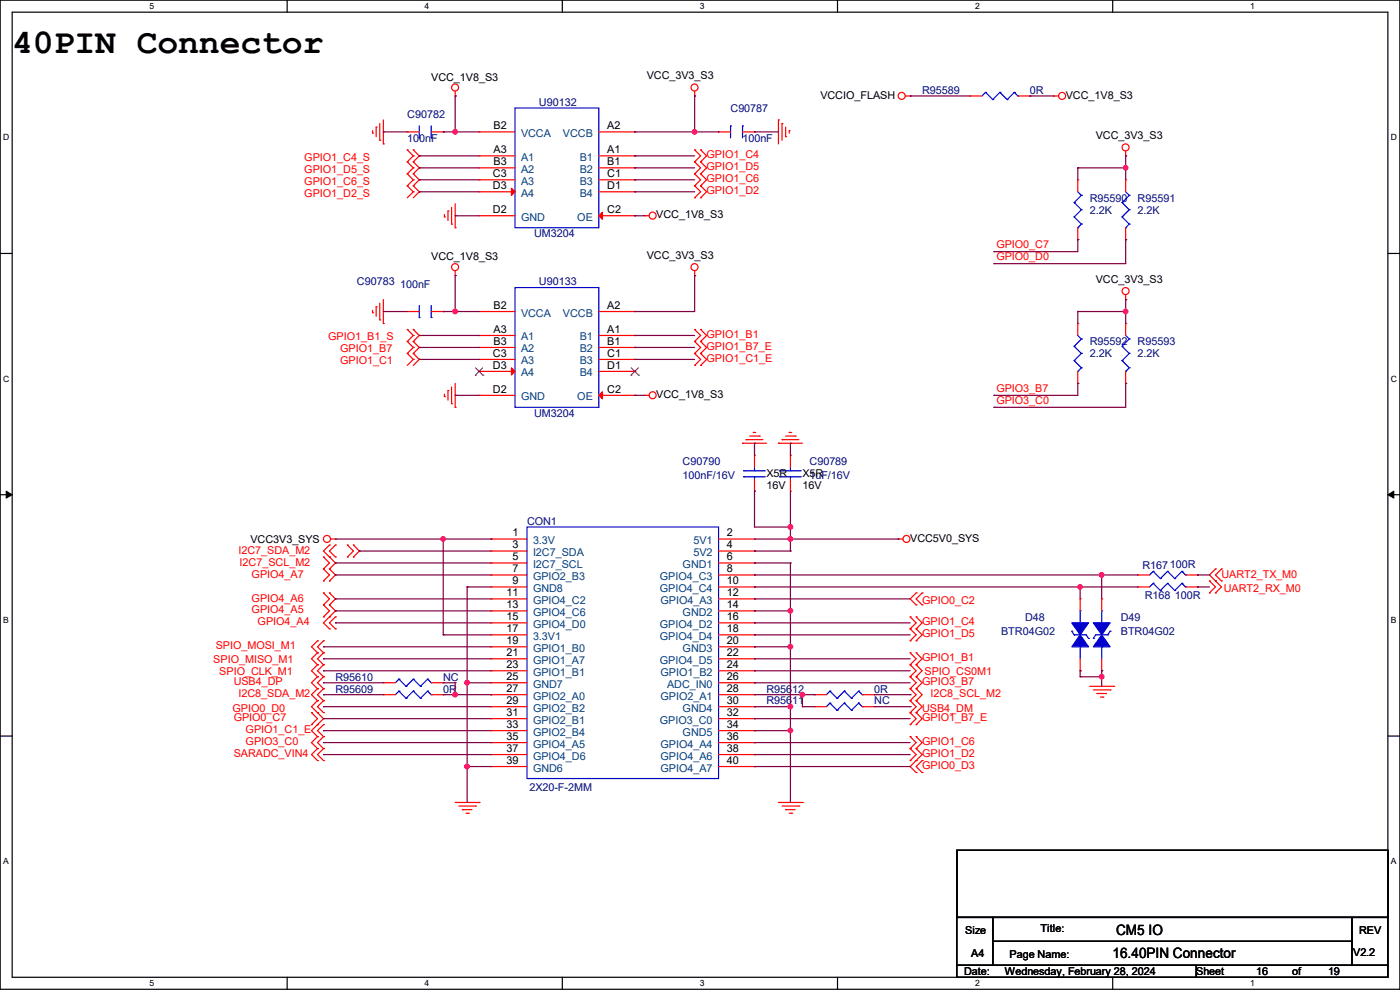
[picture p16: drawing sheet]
<svg xmlns="http://www.w3.org/2000/svg" width="297mm" height="210mm" viewBox="0 0 297 210" stroke-linecap="round" stroke-linejoin="round" font-family="sans-serif">
<defs><g id="words">
<text font-size="7.4" x="2.6" y="11.3">40PIN Connector</text>
<g font-size="3">
<text x="236" y="203.2">16.40PIN Connector</text>
<text x="236.8" y="198.4">CM5 IIIO</text>
<text x="236.8" y="198.4">CM5 O</text>
</g>
<g font-size="2.3">
<text x="91.5" y="17.1">VCC_1V8_S3</text>
<text x="137.2" y="16.8">VCC_3V3_S3</text>
<text x="174" y="20.9">VCCIO_FLASH</text>
<text x="226.1" y="20.9">VCC_1V8_S3</text>
<text x="104.7" y="27.4">B2</text>
<text x="128.8" y="27.4">A2</text>
<text x="232.5" y="29.5">VCC_3V3_S3</text>
<text x="104.7" y="35.1">B3</text>
<text x="104.7" y="32.5">A3</text>
<text x="128.8" y="35.1">B1</text>
<text x="128.8" y="32.5">A1</text>
<text x="104.6" y="37.6">C3</text>
<text x="104.6" y="40.1">D3</text>
<text x="128.8" y="37.6">C1</text>
<text x="128.8" y="40.1">D1</text>
<text x="104.6" y="45.2">D2</text>
<text x="128.8" y="45.2">C2</text>
<text x="139.2" y="46.3">VCC_1V8_S3</text>
<text x="91.5" y="55.2">VCC_1V8_S3</text>
<text x="137.2" y="54.9">VCC_3V3_S3</text>
<text x="104.7" y="65.5">B2</text>
<text x="128.8" y="65.5">A2</text>
<text x="232.5" y="60">VCC_3V3_S3</text>
<text x="104.7" y="70.6">A3</text>
<text x="128.8" y="70.6">A1</text>
<text x="104.6" y="75.7">C3</text>
<text x="104.7" y="73.2">B3</text>
<text x="128.8" y="73.2">B1</text>
<text x="128.8" y="75.7">C1</text>
<text x="104.6" y="78.2">D3</text>
<text x="104.6" y="83.3">D2</text>
<text x="128.8" y="78.2">D1</text>
<text x="128.8" y="83.3">C2</text>
<text x="139.2" y="84.4">VCC_1V8_S3</text>
<text x="162.6" y="101.2">X5R</text>
<text x="170.2" y="101.2">X5R</text>
<text x="162.6" y="103.7">16V</text>
<text x="170.2" y="103.7">16V</text>
<text x="108.8" y="113.8">1</text>
<text x="154.2" y="113.8">2</text>
<text x="53.1" y="115.1">VCC3V3_SYS</text>
<text x="108.8" y="116.3">3</text>
<text x="108.8" y="118.9">5</text>
<text x="154.2" y="116.3">4</text>
<text x="154.2" y="118.9">6</text>
<text x="193.1" y="114.9">VCC5V0_SYS</text>
<text x="108.8" y="121.4">7</text>
<text x="108.8" y="124">9</text>
<text x="154.2" y="121.4">8</text>
<text x="154.2" y="124">10</text>
<text x="107.5" y="126.5">11</text>
<text x="107.5" y="129">13</text>
<text x="107.5" y="131.6">15</text>
<text x="154.2" y="126.5">12</text>
<text x="154.2" y="129">14</text>
<text x="154.2" y="131.6">16</text>
<text x="107.5" y="134.1">17</text>
<text x="107.5" y="136.7">19</text>
<text x="154.2" y="134.1">18</text>
<text x="154.2" y="136.7">20</text>
<text x="107.5" y="139.2">21</text>
<text x="107.5" y="141.7">23</text>
<text x="154.2" y="139.2">22</text>
<text x="154.2" y="141.7">24</text>
<text x="107.5" y="144.3">25</text>
<text x="107.5" y="146.8">27</text>
<text x="107.5" y="149.4">29</text>
<text x="154.2" y="144.3">26</text>
<text x="154.2" y="146.8">28</text>
<text x="154.2" y="149.4">30</text>
<text x="107.5" y="151.9">31</text>
<text x="107.5" y="154.4">33</text>
<text x="154.2" y="151.9">32</text>
<text x="154.2" y="154.4">34</text>
<text x="107.5" y="157">35</text>
<text x="107.5" y="159.5">37</text>
<text x="154.2" y="157">36</text>
<text x="154.2" y="159.5">38</text>
<text x="107.5" y="162.1">39</text>
<text x="154.2" y="162.1">40</text>
<text x="220.8" y="197.7">Title:</text>
<text x="204.8" y="198.2">Size</text>
<text x="206" y="203">A4</text>
<text x="214.2" y="203.3">Page Name:</text>
<text x="287.1" y="202.8">V2.2</text>
<text x="288.3" y="198.2">REV</text>
<text x="204.5" y="206.8">Date:</text>
<text x="213.1" y="206.8">Wednesday, February 28, 2024</text>
<text x="253.8" y="206.8">Sheet</text>
<text x="266.5" y="206.8">16</text>
<text x="274.1" y="206.8">of</text>
<text x="281.7" y="206.8">19</text>
</g>
<g font-size="2.3" fill="#000080">
<text x="114.3" y="22.4">U90132</text>
<text x="155" y="23.7">C90787</text>
<text x="195.6" y="19.9">R95589</text>
<text x="218.5" y="19.9">0R</text>
<text x="86.4" y="25">C90782</text>
<text x="86.4" y="30.1">100nF</text>
<text x="157.5" y="30.1">100nF</text>
<text x="231.2" y="42.8">R95590</text>
<text x="231.2" y="45.3">2.2K</text>
<text x="241.3" y="42.8">R95591</text>
<text x="241.3" y="45.3">2.2K</text>
<text x="113.3" y="50.4">UM3204</text>
<text x="75.7" y="60.5">C90783</text>
<text x="84.9" y="61">100nF</text>
<text x="114.3" y="60.5">U90133</text>
<text x="231.2" y="73.2">R95592</text>
<text x="231.2" y="75.8">2.2K</text>
<text x="241.3" y="73.2">R95593</text>
<text x="241.3" y="75.8">2.2K</text>
<text x="113.3" y="88.5">UM3204</text>
<text x="144.8" y="98.6">C90790</text>
<text x="144.8" y="101.7">100nF/16V</text>
<text x="171.7" y="98.6">C90789</text>
<text x="171.7" y="101.7">1uF/16V</text>
<text x="111.8" y="111.3">CON1</text>
<text x="242.4" y="120.7">R167100R</text>
<text x="217.5" y="131.7">D48</text>
<text x="237.8" y="131.7">D49</text>
<text x="242.9" y="127.1">R168</text>
<text x="249.2" y="127.1">100R</text>
<text x="212.4" y="134.7">BTR04G02</text>
<text x="237.8" y="134.7">BTR04G02</text>
<text x="71.2" y="144.4">R95610</text>
<text x="71.2" y="146.9">R95609</text>
<text x="94" y="144.4">NC</text>
<text x="94" y="146.9">0R</text>
<text x="162.6" y="149.4">R956</text>
<text x="162.6" y="146.9">R956</text>
<text x="168.1" y="149.4">11</text>
<text x="168.1" y="146.9">12</text>
<text x="185.5" y="149.4">NC</text>
<text x="185.5" y="146.9">0R</text>
<text x="112.3" y="167.7">2X20-F-2MM</text>
</g>
<g font-size="2.3" fill="#004080">
<text x="110.5" y="29">VCCA</text>
<text x="119.4" y="29">VCCB</text>
<text x="110.5" y="34.1">A1</text>
<text x="123" y="34.1">B1</text>
<text x="110.5" y="36.7">A2</text>
<text x="110.5" y="39.2">A3</text>
<text x="110.5" y="41.7">A4</text>
<text x="123" y="36.7">B2</text>
<text x="123" y="39.2">B3</text>
<text x="123" y="41.7">B4</text>
<text x="110.5" y="46.8">GND</text>
<text x="122.5" y="46.8">OE</text>
<text x="110.5" y="67.1">VCCA</text>
<text x="119.4" y="67.1">VCCB</text>
<text x="110.5" y="74.8">A2</text>
<text x="110.5" y="77.3">A3</text>
<text x="110.5" y="72.2">A1</text>
<text x="123" y="74.8">B2</text>
<text x="123" y="77.3">B3</text>
<text x="123" y="72.2">B1</text>
<text x="110.5" y="79.8">A4</text>
<text x="123" y="79.8">B4</text>
<text x="110.5" y="84.9">GND</text>
<text x="122.5" y="84.9">OE</text>
<text x="113.1" y="115.4">3.3V</text>
<text x="113.1" y="117.9">I2C7_SDA</text>
<text x="147.1" y="115.4">5V1</text>
<text x="147.1" y="117.9">5V2</text>
<text x="113.1" y="120.5">I2C7_SCL</text>
<text x="113.1" y="123">GPIO2_B3</text>
<text x="113.1" y="125.6">GND8</text>
<text x="140" y="123">GPIO4_C3</text>
<text x="140" y="125.6">GPIO4_C4</text>
<text x="144.8" y="120.5">GND1</text>
<text x="113.1" y="128.1">GPIO4_C2</text>
<text x="113.1" y="130.6">GPIO4_C6</text>
<text x="140.1" y="128.1">GPIO4_A3</text>
<text x="144.8" y="130.6">GND2</text>
<text x="113.1" y="133.2">GPIO4_D0</text>
<text x="113.1" y="135.7">3.3V1</text>
<text x="140" y="133.2">GPIO4_D2</text>
<text x="140" y="135.7">GPIO4_D4</text>
<text x="113.1" y="138.3">GPIO1_B0</text>
<text x="113.1" y="140.8">GPIO1_A7</text>
<text x="113.1" y="143.3">GPIO1_B1</text>
<text x="140" y="140.8">GPIO4_D5</text>
<text x="140.1" y="143.3">GPIO1_B2</text>
<text x="144.8" y="138.3">GND3</text>
<text x="113.1" y="145.9">GND7</text>
<text x="113.1" y="148.4">GPIO2_A0</text>
<text x="140.1" y="148.4">GPIO2_A1</text>
<text x="141.5" y="145.9">ADC_IN0</text>
<text x="113.1" y="151">GPIO2_B2</text>
<text x="113.1" y="153.5">GPIO2_B1</text>
<text x="140" y="153.5">GPIO3_C0</text>
<text x="144.8" y="151">GND4</text>
<text x="113.1" y="156">GPIO2_B4</text>
<text x="113.1" y="158.6">GPIO4_A5</text>
<text x="113.1" y="161.1">GPIO4_D6</text>
<text x="140.1" y="158.6">GPIO4_A4</text>
<text x="140.1" y="161.1">GPIO4_A6</text>
<text x="144.8" y="156">GND5</text>
<text x="113.1" y="163.7">GND6</text>
<text x="140.1" y="163.7">GPIO4_A7</text>
</g>
<g font-size="2.3" fill="#f00">
<text x="64.6" y="34.1">GPIO1_C4_S</text>
<text x="149.9" y="33.6">GPIO1_C4</text>
<text x="64.6" y="36.7">GPIO1_D5_S</text>
<text x="64.6" y="39.2">GPIO1_C6_S</text>
<text x="64.6" y="41.7">GPIO1_D2_S</text>
<text x="149.9" y="36.2">GPIO1_D5</text>
<text x="149.9" y="38.7">GPIO1_C6</text>
<text x="149.9" y="41.2">GPIO1_D2</text>
<text x="211.4" y="52.7">GPIO0_C7</text>
<text x="211.4" y="55.2">GPIO0_D0</text>
<text x="149.9" y="71.7">GPIO1_B1</text>
<text x="69.6" y="72.2">GPIO1_B1_S</text>
<text x="72.2" y="77.3">GPIO1_C1</text>
<text x="72.2" y="74.8">GPIO1_B7</text>
<text x="149.9" y="76.8">GPIO1_C1_E</text>
<text x="149.9" y="74.3">GPIO1_B7_E</text>
<text x="211.4" y="83.1">GPIO3_B7</text>
<text x="211.4" y="85.7">GPIO3_C0</text>
<text x="50.6" y="117.4">I2C7_SDA_M2</text>
<text x="50.8" y="120">I2C7_SCL_M2</text>
<text x="53.4" y="122.5">GPIO4_A7</text>
<text x="259.1" y="122.5">UART2_TX_M0</text>
<text x="259.6" y="125.6">UART2_RX_M0</text>
<text x="53.4" y="127.6">GPIO4_A6</text>
<text x="53.4" y="130.1">GPIO4_A5</text>
<text x="195.6" y="128.1">GPIO0_C2</text>
<text x="45.8" y="137.8">SPIO_MOSI_M1</text>
<text x="54.7" y="132.7">GPIO4_A4</text>
<text x="195.6" y="132.7">GPIO1_C4</text>
<text x="195.6" y="135.2">GPIO1_D5</text>
<text x="45.3" y="140.5">SPIO_MISO_M1</text>
<text x="46.5" y="143.1">SPIO_CLK_M1</text>
<text x="195.6" y="140.3">GPIO1_B1</text>
<text x="196.1" y="143.1">SPIO_CS0M1</text>
<text x="49.6" y="145.4">USB4_DP</text>
<text x="50.6" y="147.9">I2C8_SDA_M2</text>
<text x="195.6" y="145.4">GPIO3_B7</text>
<text x="197.4" y="147.9">I2C8_SCL_M2</text>
<text x="49.3" y="151">GPIO0_D0</text>
<text x="49.6" y="153">GPIO0_C7</text>
<text x="52.1" y="155.5">GPIO1_C1_E</text>
<text x="195.6" y="151">USB4_DM</text>
<text x="195.6" y="153">GPIO1_B7_E</text>
<text x="49.6" y="160.6">SARADC_VIN4</text>
<text x="52.1" y="158.1">GPIO3_C0</text>
<text x="195.6" y="158.1">GPIO1_C6</text>
<text x="195.6" y="160.6">GPIO1_D2</text>
<text x="195.6" y="163.2">GPIO0_D3</text>
</g>
<g font-size="1.8">
<text x="31.7" y="1.9">5</text>
<text x="90.1" y="1.9">4</text>
<text x="148.5" y="1.9">3</text>
<text x="206.8" y="1.9">2</text>
<text x="265.2" y="1.9">1</text>
<text x=".7" y="29.8">D</text>
<text x="295.1" y="29.8">D</text>
<text x=".7" y="80.9">C</text>
<text x="295.1" y="80.9">C</text>
<text x=".7" y="132.1">B</text>
<text x="295.1" y="132.1">B</text>
<text x=".7" y="183.3">A</text>
<text x="295.1" y="183.3">A</text>
<text x="31.7" y="209.2">5</text>
<text x="90.1" y="209.2">4</text>
<text x="148.5" y="209.2">3</text>
<text x="206.8" y="209.2">2</text>
<text x="265.2" y="209.2">1</text>
</g>
</g></defs>
<g fill="none" stroke="#000" stroke-width=".25">
<path d="M0 0h297v209.8h-297zM2.6 2.6h291.8v204.7h-291.8zM60.9 0v2.6M119.3 0v2.6M177.7 0v2.6M236.1 0v2.6M0 53.8h2.6M294.4 53.8h2.6M0 104.9h2.6M294.4 104.9h2.6M0 156.1h2.6M294.4 156.1h2.6"/>
<path d="M203 180.4h91.4v14.2h-91.4zM203 194.6h7.6v10.2h-7.6zM210.6 194.6h76.2v5.1h-76.2zM210.6 199.7h76.2v5.1h-76.2zM286.8 194.6h7.6v10.2h-7.6zM60.9 207.3v2.5M119.3 207.3v2.5M177.7 207.3v2.5M203 204.8h50.8v2.5h-50.8zM236.1 207.3v2.5M253.8 204.8h40.6v2.5h-40.6z"/>
</g>
<path d="M1.3 104.2l1.3 .7-1.3 .8zM294.4 104.9l1.3-.7v1.5z" fill="#000"/>
<path d="M1.3 104.2l1.3 .7-1.3 .8zM294.4 104.9l1.3-.7v1.5z" fill="none" stroke="#000" stroke-width=".21"/>
<g fill="none" stroke="#f00" stroke-width=".25">
<path d="M96.6 19.3v1.1M147.4 19.3v1.1M79 28.2h.1M79 27.7v.5M79.8 27h.1M79.8 27v2M80.6 29.8h.1M80.6 26.2v3.6M81.3 30.5h.1M81.3 25.4v5.1M86.4 31.8h.1M86.4 34.3h.1"/>
<path d="M86.4 36.9h.1M86.4 39.4h.1M86.4 28h.1M86.4 31.8l1.3 1.3M86.4 34.3l1.3 1.3M86.4 36.9l1.3 1.2M86.4 39.4l1.3 1.3M86.4 28h2.5M87.7 33.1h.1M87.7 31.8h.1M87.7 35.6h.1M87.7 34.3h.1"/>
<path d="M87.7 38.1h.1M87.7 36.9h.1M87.7 39.4h.1M87.7 33.1l-1.3 1.2M87.7 31.8l1.2 1.3M87.7 35.6l-1.3 1.3M87.7 34.3l1.2 1.3M87.7 38.1l-1.3 1.3M87.7 36.9l1.2 1.2M87.7 39.4l1.2 1.3M88.9 33.1h.1M88.9 35.6h.1"/>
<path d="M88.9 38.1h.1M88.9 33.1l-1.2 1.2M88.9 35.6l-1.2 1.3M88.9 38.1l-1.2 1.3M91.5 28h2.5M94 28h.1M96.6 20.4h.1M147.4 20.4h.1M147.4 34.3h.1M147.4 31.8h.1M147.4 36.9h.1M147.4 39.4h.1"/>
<path d="M147.4 36.9l1.2 1.2-1.2 1.3M147.4 39.4l1.2 1.3-1.2 1.3M147.4 31.8l1.2 1.3-1.2 1.2M147.4 34.3l1.2 1.3-1.2 1.3M148.6 34.3h.1M148.6 31.8h.1M148.6 36.9h.1M148.6 39.4h.1M148.6 39.4l1.3 1.3-1.3 1.3M148.6 31.8l1.3 1.3-1.3 1.2M148.6 34.3l1.3 1.3-1.3 1.3M148.6 36.9l1.3 1.2-1.3 1.3"/>
<path d="M152.4 28h.1M152.4 28h2.6M157.5 28h2.6M160.1 28h.1M165.1 25.4h.1M165.1 25.4v5.1M165.9 26.2h.1M165.9 26.2v3.6M166.7 29h.1M166.7 27v2M167.4 27.7h.1M167.4 27.7v.5"/>
<path d="M192.1 20.4h1M193.1 20.4h.1M223.6 20.4h.1M223.6 20.4h1M238.8 33.1h.1M238.8 32v1.1M87.7 40.7h.1M87.7 40.7l-1.3 1.3M88.9 40.7h.1M88.9 40.7l-1.2 1.3M94.3 46h.1M94.3 45.5v.5"/>
<path d="M95 44.7h.1M95 44.7v2.1M95.8 47.5h.1M95.8 44v3.5M96.6 48.3h.1M96.6 58.5h.1M96.6 43.2v5.1M96.6 57.4v1.1M136.7 45.8h.1M136.7 45.8h1M147.4 58.5h.1M147.4 42h.1"/>
<path d="M147.4 57.4v1.1M148.6 42h.1M79 66.3h.1M79 65.8v.5M79.8 65.1h.1M79.8 65.1v2M80.6 67.9h.1M80.6 64.3v3.6M81.3 68.6h.1M81.3 63.5v5.1M86.4 69.9h.1M86.4 75h.1"/>
<path d="M86.4 72.4h.1M86.4 69.9l1.3 1.3M86.4 75l1.3 1.2M86.4 72.4l1.3 1.3M87.7 71.2h.1M87.7 69.9h.1M87.7 76.2h.1M87.7 75h.1M87.7 73.7h.1M87.7 72.4h.1M87.7 71.2l-1.3 1.2M87.7 69.9l1.2 1.3"/>
<path d="M87.7 76.2l-1.3 1.3M87.7 75l1.2 1.2M87.7 73.7l-1.3 1.3M87.7 72.4l1.2 1.3M88.9 71.2h.1M88.9 76.2h.1M88.9 73.7h.1M88.9 71.2l-1.2 1.2M88.9 76.2l-1.2 1.3M88.9 73.7l-1.2 1.3M147.4 72.4h.1M147.4 69.9h.1"/>
<path d="M147.4 77.5h.1M147.4 75h.1M147.4 75l1.2 1.2-1.2 1.3M147.4 69.9l1.2 1.3-1.2 1.2M147.4 72.4l1.2 1.3-1.2 1.3M148.6 72.4h.1M148.6 69.9h.1M148.6 77.5h.1M148.6 75h.1M148.6 72.4l1.3 1.3-1.3 1.3M148.6 69.9l1.3 1.3-1.3 1.2M148.6 75l1.3 1.2-1.3 1.3"/>
<path d="M238.8 63.5h.1M238.8 62.5v1M94.3 84.1h.1M94.3 83.6v.5M95 82.8h.1M95 82.8v2.1M95.8 85.6h.1M95.8 82.1v3.5M96.6 86.4h.1M96.6 81.3v5.1M136.7 83.9h.1M136.7 83.9h1"/>
<path d="M157.5 94h.1M157.5 94h5.1M158.3 93.3h.1M158.3 93.3h3.5M159 92.5h2.1M159.8 91.7h.1M159.8 91.7h.5M161.1 92.5h.1M165.1 94h.1M165.1 94h5.1M165.9 93.3h.1M165.9 93.3h3.6"/>
<path d="M166.7 92.5h2M167.4 91.7h.1M167.4 91.7h.5M168.7 92.5h.1M68.6 118.2h.1M68.6 118.2l1.3 1.2-1.3 1.3M69.9 115.6h.1M69.9 118.2h.1M69.9 115.6l-1.3 1.3 2.6 2.5-1.3 1.3M70.1 114.3h1.1M71.2 114.3h.1M71.2 115.6h.1"/>
<path d="M71.2 118.2h.1M71.2 115.6l-1.3 1.3 1.3 1.3M73.7 115.6h.1M73.7 118.2h.1M73.7 115.6l1.3 1.3-1.3 1.3M75 118.2h.1M75 115.6h.1M75 115.6l1.2 1.3-1.2 1.3M190.5 114.3h.1M190.5 114.3h1.1M67.4 138.5h.1M67.4 135.9h.1"/>
<path d="M67.4 135.9l-1.3 1.3 1.3 1.3M67.4 138.5l-1.3 1.2 1.3 1.3M68.6 138.5h.1M68.6 135.9h.1M68.6 120.7h.1M68.6 123.2h.1M68.6 125.8h.1M68.6 128.3h.1M68.6 130.9h.1M68.6 135.9l-1.2 1.3 1.2 1.3M68.6 138.5l-1.2 1.2 1.2 1.3M68.6 120.7l1.3 1.3-1.3 1.2"/>
<path d="M68.6 125.8l1.3 1.2-1.3 1.3M68.6 128.3l1.3 1.3-1.3 1.3M69.9 120.7h.1M69.9 123.2h.1M69.9 128.3h.1M69.9 125.8h.1M69.9 130.9h.1M69.9 133.4h.1M69.9 120.7l1.3 1.3-1.3 1.2M69.9 125.8l1.3 1.2-1.3 1.3M69.9 128.3l1.3 1.3-2.6 2.5 1.3 1.3M71.2 133.4h.1"/>
<path d="M71.2 130.9h.1M71.2 130.9l-1.3 1.2 1.3 1.3M193.1 133.4h.1M193.1 130.9h.1M193.1 135.9h.1M193.1 138.5h.1M193.1 130.9l1.3 1.2-1.3 1.3M193.1 133.4l1.3 1.3-1.3 1.2M193.1 138.5l1.3 1.2-1.3 1.3M194.4 125.8h.1M194.4 128.3h.1M194.4 133.4h.1"/>
<path d="M194.4 130.9h.1M194.4 135.9h.1M194.4 138.5h.1M194.4 125.8l-1.3 1.2 1.3 1.3M194.4 130.9l1.2 1.2-1.2 1.3M194.4 133.4l1.2 1.3-1.2 1.2M194.4 138.5l1.2 1.2-1.2 1.3M195.6 128.3h.1M195.6 125.8h.1M195.6 125.8l-1.2 1.2 1.2 1.3M256.6 125.8h.1M256.6 123.2h.1"/>
<path d="M256.6 123.2l1.3 1.3-1.3 1.3M257.9 125.8h.1M257.9 123.2h.1M257.9 120.7h.1M257.9 120.7l-1.3 1.3 2.5 2.5-1.2 1.3M259.1 123.2h.1M259.1 120.7h.1M259.1 120.7l-1.2 1.3 1.2 1.2M66.1 153.7h.1M66.1 151.2h.1M66.1 151.2l1.3 1.2-1.3 1.3M67.4 141h.1"/>
<path d="M67.4 143.6h.1M67.4 146.1h.1M67.4 156.3h.1M67.4 153.7h.1M67.4 151.2h.1M67.4 148.6h.1M67.4 158.8h.1M67.4 141l-1.3 1.3 1.3 1.3M67.4 143.6l-1.3 1.2 1.3 1.3M67.4 148.6l-1.3 1.3 2.5 2.5-2.5 2.6 1.3 1.3M67.4 156.3l-1.3 1.2 1.3 1.3M67.4 158.8l-1.3 1.3 1.3 1.2"/>
<path d="M67.4 146.1l-1.3 1.3 1.3 1.2M68.6 141h.1M68.6 143.6h.1M68.6 146.1h.1M68.6 156.3h.1M68.6 153.7h.1M68.6 151.2h.1M68.6 148.6h.1M68.6 158.8h.1M68.6 141l-1.2 1.3 1.2 1.3M68.6 143.6l-1.2 1.2 1.2 1.3M68.6 153.7l-1.2 1.3 1.2 1.3"/>
<path d="M68.6 148.6l-1.2 1.3 1.2 1.3M68.6 156.3l-1.2 1.2 1.2 1.3M68.6 158.8l-1.2 1.3 1.2 1.2M68.6 146.1l-1.2 1.3 1.2 1.2M81.3 144.8h.1M81.3 144.8h2.6M91.5 144.8h2.5M94 144.8h.1M172.8 149.9h.1M172.8 149.9h2.5M182.9 149.9h2.6M185.5 149.9h.1"/>
<path d="M193.1 143.6h.1M193.1 141h.1M193.1 151.2h.1M193.1 148.6h.1M193.1 158.8h.1M193.1 156.3h.1M193.1 153.7h.1M193.1 146.1h.1M193.1 141l1.3 1.3-1.3 1.3M193.1 148.6l1.3 1.3-1.3 1.3M193.1 156.3l1.3 1.2-1.3 1.3M193.1 158.8l1.3 1.3-1.3 1.2"/>
<path d="M193.1 151.2l1.3 1.2-1.3 1.3M193.1 146.1l1.3 1.3-1.3 1.2M193.1 143.6l1.3 1.2-1.3 1.3M194.4 143.6h.1M194.4 141h.1M194.4 151.2h.1M194.4 148.6h.1M194.4 158.8h.1M194.4 156.3h.1M194.4 153.7h.1M194.4 146.1h.1M194.4 141l1.2 1.3-1.2 1.3"/>
<path d="M194.4 148.6l1.2 1.3-1.2 1.3M194.4 158.8l1.2 1.3-2.5 2.5 1.3 1.3M194.4 156.3l1.2 1.2-1.2 1.3M194.4 151.2l1.2 1.2-1.2 1.3M194.4 146.1l1.2 1.3-1.2 1.2M194.4 143.6l1.2 1.2-1.2 1.3M231.2 145.6h5.1M231.9 146.3h3.6M232.7 147.1h.1M232.7 147.1h2M233.5 147.9h.5M234 147.9h.1"/>
<path d="M235.5 146.3h.1M236.3 145.6h.1M67.4 161.3h.1M68.6 161.3h.1M96.6 170.2h5M97.3 171h3.6M98.1 171.7h.1M98.1 171.7h2M98.8 172.5h.6M99.4 172.5h.1M100.9 171h.1M101.6 170.2h.1"/>
<path d="M165.1 170.2h5.1M165.9 171h3.6M166.7 171.7h.1M166.7 171.7h2M167.4 172.5h.5M167.9 172.5h.1M169.5 171h.1M170.2 170.2h.1M193.1 161.3h.1M194.4 163.9h.1M194.4 161.3h.1M195.6 161.3h.1"/>
<path d="M195.6 163.9h.1M195.6 161.3l-1.2 1.3 1.2 1.3"/>
<circle cx="96.5" cy="18.6" r=".74"/>
<circle cx="147.3" cy="18.6" r=".74"/>
<circle cx="191.3" cy="20.3" r=".74"/>
<circle cx="225.3" cy="20.3" r=".74"/>
<circle cx="238.8" cy="31.3" r=".74"/>
<circle cx="96.5" cy="56.7" r=".74"/>
<circle cx="138.5" cy="45.7" r=".74"/>
<circle cx="147.3" cy="56.7" r=".74"/>
<circle cx="238.8" cy="61.7" r=".74"/>
<circle cx="138.5" cy="83.8" r=".74"/>
<circle cx="69.4" cy="114.3" r=".74"/>
<circle cx="192.3" cy="114.3" r=".74"/>
</g>
<g fill="none" stroke="#00f" stroke-width=".25">
<path d="M88.9 29.3h.1M88.9 26.7v2.6M91.5 29.3h.1M91.5 26.7v2.6M155 26.7h.1M155 26.7v2.6M157.5 26.7h.1M157.5 26.7v2.6M227.4 133.9h.1M227.4 133.9l.5 .8M227.9 134.7h.1M227.9 134.7h2.5l.5 .7"/>
<path d="M229.2 137.2h.1M229.2 129.6h.1M229.2 129.6v2.5M229.2 137.2v2.5M230.9 135.4h.1M84.6 144.1h.1M84.6 144.1l-.7 .7M84.6 144.1l1.5 1.5M86.1 145.6h.1M87.7 144.1h.1M87.7 144.1l-1.6 1.5M87.7 144.1l1.5 1.5"/>
<path d="M89.2 145.6h.1M90.7 144.1h.1M90.7 144.1l-1.5 1.5M90.7 144.1l.8 .7M91.5 144.8h.1M176.1 149.1h.1M176.1 149.1l-.8 .8M176.1 149.1l1.5 1.6M177.6 150.7h.1M179.1 149.1h.1M179.1 149.1l-1.5 1.6M179.1 149.1l1.5 1.6"/>
<path d="M180.6 150.7h.1M182.2 149.1h.1M182.2 149.1l-1.6 1.6M182.2 149.1l.7 .8M182.9 149.9h.1"/>
</g>
<path d="M229.2 134.7l1.7 2.5h-3.5z" fill-rule="evenodd" fill="#00f"/>
<path d="M229.2 134.7l1.7 2.5h-3.5z" fill="none" stroke="#00f" stroke-width=".25"/>
<path d="M227.4 132.1h3.5l-1.7 2.6z" fill-rule="evenodd" fill="#00f"/>
<g fill="none" stroke="#00f" stroke-width=".25">
<path d="M165.4 99.9h.1M165.4 99.9h4.6M167.7 99.9h.1M167.7 99.1v.8M165.4 101.1h.1M165.4 101.1h4.6M167.7 101.1h.1M167.7 101.1v.5M227.4 132.1h3.5l-1.7 2.6zM231.9 135.4h.1M233.7 137.2h.1M233.7 129.6h.1"/>
<path d="M233.7 129.6v2.5M233.7 137.2v2.5M235 134.7h.1M235 134.7h-2.5l-.6 .7M235.5 133.9h.1M235.5 133.9l-.5 .8M244.6 123.7h.1M244.6 123.7l-.7 .8M244.6 123.7l1.6 1.6M246.2 125.3h.1M247.7 123.7h.1M247.7 123.7l-1.5 1.6"/>
<path d="M247.7 123.7l1.5 1.6M249.2 125.3h.1M250.7 123.7h.1M250.7 123.7l-1.5 1.6M250.7 123.7l.8 .8M251.5 124.5h.1M84.6 146.6h.1M84.6 146.6l-.7 .8M84.6 146.6l1.5 1.5M86.1 148.1h.1M87.7 146.6h.1M87.7 146.6l-1.6 1.5"/>
<path d="M87.7 146.6l1.5 1.5M89.2 148.1h.1M90.7 146.6h.1M90.7 146.6l-1.5 1.5M90.7 146.6l.8 .8M91.5 147.4h.1M176.1 146.6h.1M176.1 146.6l-.8 .8M176.1 146.6l1.5 1.5M177.6 148.1h.1M179.1 146.6h.1M179.1 146.6l-1.5 1.5"/>
<path d="M179.1 146.6l1.5 1.5M180.6 148.1h.1M182.2 146.6h.1M182.2 146.6l-1.6 1.5M182.2 146.6l.7 .8M182.9 147.4h.1"/>
</g>
<g fill="none" stroke="#f00" stroke-width=".25">
<path d="M167.7 96.6h.1M167.7 96.6v2.5M167.7 104.2h.1M167.7 101.6v2.6M229.2 127h.1M229.2 127v2.6M229.2 139.7v2.6M241.3 124.5h.1M241.3 124.5h2.6M251.5 124.5h2.5M254 124.5h.1M81.3 147.4h.1"/>
<path d="M81.3 147.4h2.6M91.5 147.4h2.5M94 147.4h.1M172.8 147.4h.1M172.8 147.4h2.5M182.9 147.4h2.6M185.5 147.4h.1M229.2 142.3h.1"/>
</g>
<path d="M233.7 134.7l1.8 2.5h-3.6z" fill-rule="evenodd" fill="#00f"/>
<path d="M233.7 134.7l1.8 2.5h-3.6z" fill="none" stroke="#00f" stroke-width=".25"/>
<path d="M231.9 132.1h3.6l-1.8 2.6z" fill-rule="evenodd" fill="#00f"/>
<g fill="none" stroke="#00f" stroke-width=".25">
<path d="M227.9 43h.1M227.9 46h.1M227.9 43l1.5 1.5M227.9 46l1.5 1.5M228.6 48.3h.1M228.6 40.7l.8 .7M229.4 41.4h.1M229.4 44.5h.1M229.4 47.5h.1M229.4 41.4l-1.5 1.6M229.4 44.5l-1.5 1.5M229.4 47.5l-.8 .8"/>
<path d="M109.3 61h17.7v25.4h-17.7zM227.9 73.4h.1M227.9 76.5h.1M227.9 73.4l1.5 1.6M227.9 76.5l1.5 1.5M228.6 78.8h.1M228.6 71.2l.8 .7M229.4 71.9h.1M229.4 75h.1M229.4 78h.1M229.4 71.9l-1.5 1.5M229.4 75l-1.5 1.5"/>
<path d="M229.4 78l-.8 .8M238 73.4h.1M238 76.5h.1M238 73.4l1.6 1.6M238 76.5l1.6 1.5M238.8 78.8h.1M238.8 71.2l.8 .7M239.6 71.9h.1M239.6 75h.1M239.6 78h.1M239.6 71.9l-1.6 1.5M239.6 75l-1.6 1.5"/>
<path d="M239.6 78l-.8 .8M157.8 99.9h.1M157.8 99.9h4.5M160.1 99.9h.1M160.1 99.1v.8M157.8 101.1h.1M157.8 101.1h4.5M160.1 101.1h.1M160.1 101.1v.5M231.9 132.1h3.6l-1.8 2.6z"/>
</g>
<g fill="none" stroke="#f00" stroke-width=".25">
<path d="M228.6 38.1h.1M228.6 38.1v2.6M228.6 50.8h.1M228.6 48.3v2.5M101.6 73.7h.1M101.6 76.2h.1M101.6 73.7h7.7M101.6 76.2h7.7M228.6 68.6h.1M228.6 68.6v2.6M228.6 78.8v2.5M238.8 68.6h.1"/>
<path d="M238.8 68.6v2.6M238.8 78.8v2.5M160.1 96.6h.1M160.1 96.6v2.5M228.6 81.3h.1M238.8 81.3h.1M160.1 104.2h.1M160.1 101.6v2.6M233.7 127h.1M233.7 127v2.6M233.7 139.7v2.6M233.7 142.3h.1"/>
</g>
<path d="M108.5 78l.8 .8-.8 .7z" fill="#f00"/>
<g fill="none" stroke="#f00" stroke-width=".25">
<path d="M101.6 78.8h.1M101.6 71.2h.1M101.6 66.1h.1M101.6 78.8h7.7M101.6 71.2h7.7M101.6 66.1h7.7M108.5 78l.8 .8-.8 .7zM127 78.8h7.7M127 71.2h7.7M127 73.7h7.7M127 76.2h7.7M127 66.1h7.7"/>
<path d="M134.7 73.7h.1M134.7 76.2h.1M134.7 66.1h.1M134.7 71.2h.1M134.7 78.8h.1M101.6 83.9h.1M101.6 83.9h7.7"/>
</g>
<path d="M100.8 79.6h.1M100.9 78l1.5 1.6M102.4 78l-1.6 1.6M102.4 79.6h.1M133.9 79.6h.1M133.9 78l1.6 1.6M135.4 78l-1.5 1.6M135.5 79.6h.1" fill="none" stroke="#804000" stroke-width=".21"/>
<path d="M127 83.9l.8-.8v1.5z" fill="#f00"/>
<g fill="none" stroke="#f00" stroke-width=".25">
<path d="M101.6 35.6h.1M101.6 38.1h.1M101.6 35.6h7.7M101.6 38.1h7.7M205.8 20.4h.1M205.8 20.4h2.5M215.9 20.4h2.6M218.5 20.4h.1M238.8 38.1h.1M238.8 38.1v2.6M238.8 50.8h.1M238.8 48.3v2.5"/>
<path d="M86.4 66.1h.1M86.4 66.1h2.5M91.5 66.1h2.5M94 66.1h.1M127 83.9l.8-.8v1.5zM127 83.9h7.7M134.7 83.9h.1M104.2 114.3h.1M104.2 116.9h.1M104.2 119.4h.1M104.2 114.3h7.6M104.2 116.9h7.6"/>
<path d="M104.2 119.4h7.6M152.4 114.3h7.7M152.4 116.9h7.7M152.4 119.4h7.7M160.1 114.3h.1M160.1 116.9h.1M160.1 119.4h.1M104.2 122h.1M104.2 124.5h.1M104.2 127h.1M104.2 129.6h.1M104.2 132.1h.1"/>
<path d="M104.2 134.7h.1M104.2 137.2h.1M104.2 139.7h.1M104.2 122h7.6M104.2 124.5h7.6M104.2 127h7.6M104.2 129.6h7.6M104.2 132.1h7.6M104.2 134.7h7.6M104.2 137.2h7.6M104.2 139.7h7.6M152.4 122h7.7"/>
<path d="M152.4 124.5h7.7M152.4 127h7.7M152.4 129.6h7.7M152.4 132.1h7.7M152.4 134.7h7.7M152.4 137.2h7.7M152.4 139.7h7.7M160.1 122h.1M160.1 124.5h.1M160.1 127h.1M160.1 129.6h.1M160.1 132.1h.1"/>
<path d="M160.1 134.7h.1M160.1 137.2h.1M160.1 139.7h.1M241.3 122h.1M241.3 122h2.6M251.5 122h2.5M254 122h.1M104.2 142.3h.1M104.2 144.8h.1M104.2 147.4h.1M104.2 149.9h.1M104.2 152.4h.1"/>
<path d="M104.2 155h.1M104.2 157.5h.1M104.2 142.3h7.6M104.2 144.8h7.6M104.2 147.4h7.6M104.2 149.9h7.6M104.2 152.4h7.6M104.2 155h7.6M104.2 157.5h7.6M152.4 142.3h7.7M152.4 144.8h7.7M152.4 147.4h7.7"/>
<path d="M152.4 149.9h7.7M152.4 152.4h7.7M152.4 155h7.7M152.4 157.5h7.7M160.1 142.3h.1M160.1 144.8h.1M160.1 147.4h.1M160.1 149.9h.1M160.1 152.4h.1M160.1 155h.1M160.1 157.5h.1M104.2 160.1h.1"/>
<path d="M104.2 162.6h.1M104.2 160.1h7.6M104.2 162.6h7.6M152.4 160.1h7.7M152.4 162.6h7.7M160.1 160.1h.1M160.1 162.6h.1"/>
</g>
<g fill="none" stroke="#00f" stroke-width=".25">
<path d="M209.1 19.6h.1M209.1 19.6l-.8 .8M209.1 19.6l1.5 1.5M212.1 19.6h.1M212.1 19.6l-1.5 1.5M212.1 19.6l1.6 1.5M215.2 19.6h.1M215.2 19.6l-1.5 1.5M215.2 19.6l.7 .8M109.3 22.9h17.7v25.4h-17.7zM210.6 21.1h.1M213.7 21.1h.1"/>
<path d="M215.9 20.4h.1M238 43h.1M238 46h.1M238 43l1.6 1.5M238 46l1.6 1.5M238.8 48.3h.1M238.8 40.7l.8 .7M239.6 41.4h.1M239.6 44.5h.1M239.6 47.5h.1M239.6 41.4l-1.6 1.6M239.6 44.5l-1.6 1.5"/>
<path d="M239.6 47.5l-.8 .8M88.9 67.4h.1M88.9 64.8v2.6M91.5 67.4h.1M91.5 64.8v2.6M111.8 111.8h40.6v53.3h-40.6zM244.6 121.2h.1M244.6 121.2l-.7 .8M244.6 121.2l1.6 1.5M246.2 122.7h.1M247.7 121.2h.1M247.7 121.2l-1.5 1.5"/>
<path d="M247.7 121.2l1.5 1.5M249.2 122.7h.1M250.7 121.2h.1M250.7 121.2l-1.5 1.5M250.7 121.2l.8 .8M251.5 122h.1"/>
</g>
<path d="M108.5 39.9l.8 .8-.8 .7z" fill="#f00"/>
<g fill="none" stroke="#f00" stroke-width=".25">
<path d="M101.6 33.1h.1M101.6 28h.1M101.6 33.1h7.7M101.6 28h7.7M108.5 39.9l.8 .8-.8 .7zM127 33.1h7.7M127 35.6h7.7M127 38.1h7.7M127 28h7.7M134.7 35.6h.1M134.7 38.1h.1M134.7 28h.1"/>
<path d="M134.7 33.1h.1M101.6 40.7h.1M101.6 45.8h.1M101.6 40.7h7.7M101.6 45.8h7.7M127 40.7h7.7M134.7 40.7h.1"/>
</g>
<path d="M127.8 45v1.5l-.8-.7z" fill="#f00"/>
<path d="M127 45.8h7.7M127.8 45v1.5l-.8-.7zM134.7 45.8h.1" fill="none" stroke="#f00" stroke-width=".25"/>
<path d="M71.2 114.3h22.8M94 114.3h.1" fill="none" stroke="#800040" stroke-width=".25"/>
<circle cx="94" cy="114.3" r=".49" fill="#f0f"/>
<circle cx="94" cy="114.3" r=".49" fill="none" stroke="#f0f" stroke-width=".25"/>
<path d="M160.1 119.4h.1M160.1 114.3h7.6M160.1 119.4h7.6M167.7 114.3h.1M167.7 119.4h.1M167.7 119.4v10.2M160.1 122h.1M160.1 122h73.6" fill="none" stroke="#800040" stroke-width=".25"/>
<circle cx="233.7" cy="121.9" r=".49" fill="#f0f"/>
<circle cx="233.7" cy="121.9" r=".49" fill="none" stroke="#f0f" stroke-width=".25"/>
<path d="M99.1 124.5h.1M99.1 124.5h5.1M99.1 124.5v20.3M160.1 124.5h.1M160.1 124.5h69.1M233.7 122h.1M233.7 122v5M233.7 122h7.6M254 122h.1M254 122h2.6" fill="none" stroke="#800040" stroke-width=".25"/>
<circle cx="229.1" cy="124.5" r=".49" fill="#f0f"/>
<circle cx="229.1" cy="124.5" r=".49" fill="none" stroke="#f0f" stroke-width=".25"/>
<g fill="none" stroke="#800040" stroke-width=".25">
<path d="M71.2 127h.1M71.2 129.6h.1M71.2 127h33M71.2 129.6h33M160.1 129.6h.1M160.1 129.6h7.6M167.7 129.6h.1M167.7 129.6v7.6M229.2 124.5h.1M229.2 124.5h12.1M229.2 124.5v2.5M254 124.5h.1"/>
<path d="M254 124.5h2.6"/>
</g>
<circle cx="167.7" cy="137.2" r=".49" fill="#f0f"/>
<circle cx="167.7" cy="137.2" r=".49" fill="none" stroke="#f0f" stroke-width=".25"/>
<circle cx="167.7" cy="129.6" r=".49" fill="#f0f"/>
<circle cx="167.7" cy="129.6" r=".49" fill="none" stroke="#f0f" stroke-width=".25"/>
<g fill="none" stroke="#800040" stroke-width=".25">
<path d="M71.2 132.1h.1M71.2 132.1h33M160.1 137.2h.1M160.1 137.2h7.6M167.7 137.2h.1M167.7 137.2v12.7M160.1 142.3h.1M160.1 142.3h33M229.2 142.3h.1M229.2 143.6h.1M229.2 142.3v1.3M229.2 143.6h4.5"/>
<path d="M233.7 143.6h.1M233.7 143.6v2"/>
</g>
<circle cx="233.7" cy="143.5" r=".49" fill="#f0f"/>
<circle cx="233.7" cy="143.5" r=".49" fill="none" stroke="#f0f" stroke-width=".25"/>
<path d="M99.1 144.8h.1M99.1 144.8v17.8M233.7 142.3h.1M233.7 142.3v1.3" fill="none" stroke="#800040" stroke-width=".25"/>
<circle cx="99.1" cy="162.6" r=".49" fill="#f0f"/>
<circle cx="99.1" cy="162.6" r=".49" fill="none" stroke="#f0f" stroke-width=".25"/>
<circle cx="99.1" cy="144.8" r=".49" fill="#f0f"/>
<circle cx="99.1" cy="144.8" r=".49" fill="none" stroke="#f0f" stroke-width=".25"/>
<path d="M99.1 144.8h.1M99.1 144.8h5.1M160.1 149.9h.1M160.1 149.9h7.6" fill="none" stroke="#800040" stroke-width=".25"/>
<circle cx="167.7" cy="149.9" r=".49" fill="#f0f"/>
<circle cx="167.7" cy="149.9" r=".49" fill="none" stroke="#f0f" stroke-width=".25"/>
<path d="M160.1 155h.1M160.1 155h7.6M167.7 149.9h.1M167.7 155h.1M167.7 149.9v20.3" fill="none" stroke="#800040" stroke-width=".25"/>
<circle cx="167.7" cy="155" r=".49" fill="#f0f"/>
<circle cx="167.7" cy="155" r=".49" fill="none" stroke="#f0f" stroke-width=".25"/>
<g fill="none" stroke="#800040" stroke-width=".25">
<path d="M81.3 28h.1M81.3 28h5.1M94 28h.1M96.6 20.4h.1M96.6 20.4v7.6h-2.6M147.4 20.4h.1M147.4 20.4v7.6M71.2 119.4h.1M71.2 119.4h33M76.2 116.9h.1M76.2 116.9h28M68.6 137.2h.1"/>
<path d="M68.6 139.7h.1M68.6 139.7h35.6M68.6 137.2h35.6M71.2 122h.1M71.2 122h33M94 134.7h.1M94 134.7h10.2M160.1 139.7h.1M160.1 134.7h.1M160.1 132.1h.1M160.1 127h.1M160.1 139.7h33"/>
<path d="M160.1 134.7h33M160.1 132.1h33M160.1 127h33M68.6 149.9h.1M68.6 152.4h.1M68.6 155h.1M68.6 157.5h.1M68.6 142.3h.1M68.6 149.9h35.6M68.6 152.4h35.6M68.6 155h35.6M68.6 157.5h35.6"/>
<path d="M68.6 142.3h35.6M160.1 157.5h.1M160.1 152.4h.1M160.1 152.4h33M160.1 157.5h33M68.6 160.1h.1M68.6 160.1h35.6M99.1 162.6h.1M99.1 162.6h5.1M99.1 162.6v7.6M160.1 162.6h.1M160.1 160.1h.1"/>
<path d="M160.1 162.6h33M160.1 160.1h33"/>
</g>
<circle cx="96.5" cy="28" r=".49" fill="#f0f"/>
<circle cx="96.5" cy="28" r=".49" fill="none" stroke="#f0f" stroke-width=".25"/>
<g fill="none" stroke="#800040" stroke-width=".25">
<path d="M88.9 38.1h.1M88.9 33.1h.1M88.9 35.6h.1M88.9 38.1h12.7M88.9 33.1h12.7M88.9 35.6h12.7M96.6 28h.1M96.6 28h5M134.7 28h.1M134.7 38.1h.1M134.7 33.1h.1M134.7 35.6h.1"/>
<path d="M134.7 28h12.7M134.7 38.1h12.7M134.7 33.1h12.7M134.7 35.6h12.7M88.9 40.7h.1M88.9 40.7h12.7M96.6 45.8h.1M96.6 58.5h.1M96.6 45.8h5M96.6 58.5v7.6h-2.6M134.7 40.7h.1M134.7 45.8h.1"/>
<path d="M134.7 40.7h12.7M134.7 45.8h2M147.4 58.5h.1M147.4 58.5v7.6M81.3 66.1h.1M81.3 66.1h5.1M94 66.1h.1"/>
</g>
<circle cx="96.5" cy="66.1" r=".49" fill="#f0f"/>
<circle cx="96.5" cy="66.1" r=".49" fill="none" stroke="#f0f" stroke-width=".25"/>
<g fill="none" stroke="#800040" stroke-width=".25">
<path d="M193.1 20.4h.1M193.1 20.4h12.7M218.5 20.4h.1M218.5 20.4h5.1M228.6 35.6h.1M228.6 35.6v2.5M238.8 33.1h.1M238.8 33.1v2.5h-10.2M88.9 71.2h.1M88.9 71.2h12.7M96.6 66.1h.1M96.6 66.1h5"/>
<path d="M134.7 66.1h.1M134.7 71.2h.1M134.7 66.1h12.7M134.7 71.2h12.7M96.6 83.9h.1M96.6 83.9h5M134.7 83.9h.1M134.7 83.9h2"/>
</g>
<circle cx="238.8" cy="35.6" r=".49" fill="#f0f"/>
<circle cx="238.8" cy="35.6" r=".49" fill="none" stroke="#f0f" stroke-width=".25"/>
<path d="M238.8 35.6h.1M238.8 35.6v2.5M210.9 53.4h.1M210.9 55.9h.1M228.6 50.8h.1M228.6 50.8v2.6h-17.7M238.8 50.8h.1M238.8 50.8v5.1h-27.9M238.8 63.5h.1M238.8 63.5v2.6" fill="none" stroke="#800040" stroke-width=".25"/>
<circle cx="238.8" cy="66.1" r=".49" fill="#f0f"/>
<circle cx="238.8" cy="66.1" r=".49" fill="none" stroke="#f0f" stroke-width=".25"/>
<g fill="none" stroke="#800040" stroke-width=".25">
<path d="M147.4 28h.1M147.4 28h5M160.1 28h.1M160.1 28h5M88.9 76.2h.1M88.9 76.2h12.7M134.7 76.2h.1M134.7 76.2h12.7M228.6 66.1h.1M228.6 66.1v2.5M228.6 66.1h10.2M238.8 66.1h.1"/>
<path d="M238.8 66.1v2.5M210.9 83.9h.1M210.9 86.4h.1M228.6 81.3h.1M228.6 81.3v2.6h-17.7M238.8 81.3h.1M238.8 81.3v5.1h-27.9"/>
</g>
<circle cx="147.3" cy="28" r=".49" fill="#f0f"/>
<circle cx="147.3" cy="28" r=".49" fill="none" stroke="#f0f" stroke-width=".25"/>
<g fill="none" stroke="#800040" stroke-width=".25">
<path d="M94 114.3h.1M94 114.3v20.4M94 114.3h10.2M104.2 114.3h.1M68.6 147.4h.1M68.6 144.8h.1M68.6 147.4h12.7M68.6 144.8h12.7M94 147.4h2.6M96.6 147.4h.1M160.1 147.4h10.1M170.2 147.4h.1"/>
<path d="M170.2 149.9h.1M170.2 149.9h2.6M170.2 147.4v2.5M185.5 147.4h7.6M185.5 149.9h7.6M193.1 147.4h.1M193.1 149.9h.1"/>
</g>
<circle cx="170.2" cy="147.3" r=".49" fill="#f0f"/>
<circle cx="170.2" cy="147.3" r=".49" fill="none" stroke="#f0f" stroke-width=".25"/>
<path d="M94 144.8h2.6M96.6 144.8h.1M96.6 147.4h.1M96.6 147.4h7.6M96.6 144.8v2.6M104.2 147.4h.1M160.1 144.8h.1M160.1 144.8h33M170.2 147.4h2.6M172.8 147.4h.1" fill="none" stroke="#800040" stroke-width=".25"/>
<circle cx="96.5" cy="147.3" r=".49" fill="#f0f"/>
<circle cx="96.5" cy="147.3" r=".49" fill="none" stroke="#f0f" stroke-width=".25"/>
<path d="M88.9 73.7h.1M88.9 73.7h12.7M134.7 73.7h.1M134.7 73.7h12.7M167.7 111.8h.1M167.7 104.2v7.6" fill="none" stroke="#800040" stroke-width=".25"/>
<circle cx="167.7" cy="111.8" r=".49" fill="#f0f"/>
<circle cx="167.7" cy="111.8" r=".49" fill="none" stroke="#f0f" stroke-width=".25"/>
<path d="M160.1 94h.1M160.1 94v2.6M167.7 94h.1M167.7 94v2.6M160.1 104.2h.1M160.1 104.2v7.6M167.7 114.3h22.8M190.5 114.3h.1" fill="none" stroke="#800040" stroke-width=".25"/>
<circle cx="167.7" cy="114.3" r=".49" fill="#f0f"/>
<circle cx="167.7" cy="114.3" r=".49" fill="none" stroke="#f0f" stroke-width=".25"/>
<path d="M160.1 116.9h.1M160.1 116.9h7.6M160.1 111.8h7.6M167.7 116.9h.1M167.7 111.8h.1M167.7 114.3h.1M167.7 111.8v5.1" fill="none" stroke="#800040" stroke-width=".25"/>
<circle cx="94" cy="114.3" r=".49" fill="#f0f"/>
<circle cx="94" cy="114.3" r=".49" fill="none" stroke="#f0f" stroke-width=".25"/>
<circle cx="233.7" cy="121.9" r=".49" fill="#f0f"/>
<circle cx="233.7" cy="121.9" r=".49" fill="none" stroke="#f0f" stroke-width=".25"/>
<circle cx="229.1" cy="124.5" r=".49" fill="#f0f"/>
<circle cx="229.1" cy="124.5" r=".49" fill="none" stroke="#f0f" stroke-width=".25"/>
<circle cx="167.7" cy="137.2" r=".49" fill="#f0f"/>
<circle cx="167.7" cy="137.2" r=".49" fill="none" stroke="#f0f" stroke-width=".25"/>
<circle cx="167.7" cy="129.6" r=".49" fill="#f0f"/>
<circle cx="167.7" cy="129.6" r=".49" fill="none" stroke="#f0f" stroke-width=".25"/>
<circle cx="233.7" cy="143.5" r=".49" fill="#f0f"/>
<circle cx="233.7" cy="143.5" r=".49" fill="none" stroke="#f0f" stroke-width=".25"/>
<circle cx="99.1" cy="162.6" r=".49" fill="#f0f"/>
<circle cx="99.1" cy="162.6" r=".49" fill="none" stroke="#f0f" stroke-width=".25"/>
<circle cx="99.1" cy="144.8" r=".49" fill="#f0f"/>
<circle cx="99.1" cy="144.8" r=".49" fill="none" stroke="#f0f" stroke-width=".25"/>
<circle cx="167.7" cy="149.9" r=".49" fill="#f0f"/>
<circle cx="167.7" cy="149.9" r=".49" fill="none" stroke="#f0f" stroke-width=".25"/>
<circle cx="167.7" cy="155" r=".49" fill="#f0f"/>
<circle cx="167.7" cy="155" r=".49" fill="none" stroke="#f0f" stroke-width=".25"/>
<circle cx="96.5" cy="28" r=".49" fill="#f0f"/>
<circle cx="96.5" cy="28" r=".49" fill="none" stroke="#f0f" stroke-width=".25"/>
<circle cx="96.5" cy="66.1" r=".49" fill="#f0f"/>
<circle cx="96.5" cy="66.1" r=".49" fill="none" stroke="#f0f" stroke-width=".25"/>
<circle cx="238.8" cy="35.6" r=".49" fill="#f0f"/>
<circle cx="238.8" cy="35.6" r=".49" fill="none" stroke="#f0f" stroke-width=".25"/>
<circle cx="238.8" cy="66.1" r=".49" fill="#f0f"/>
<circle cx="238.8" cy="66.1" r=".49" fill="none" stroke="#f0f" stroke-width=".25"/>
<circle cx="147.3" cy="28" r=".49" fill="#f0f"/>
<circle cx="147.3" cy="28" r=".49" fill="none" stroke="#f0f" stroke-width=".25"/>
<circle cx="170.2" cy="147.3" r=".49" fill="#f0f"/>
<circle cx="170.2" cy="147.3" r=".49" fill="none" stroke="#f0f" stroke-width=".25"/>
<circle cx="96.5" cy="147.3" r=".49" fill="#f0f"/>
<circle cx="96.5" cy="147.3" r=".49" fill="none" stroke="#f0f" stroke-width=".25"/>
<circle cx="167.7" cy="111.8" r=".49" fill="#f0f"/>
<circle cx="167.7" cy="111.8" r=".49" fill="none" stroke="#f0f" stroke-width=".25"/>
<circle cx="167.7" cy="114.3" r=".49" fill="#f0f"/>
<circle cx="167.7" cy="114.3" r=".49" fill="none" stroke="#f0f" stroke-width=".25"/>
<use href="#words"/>
</svg>
